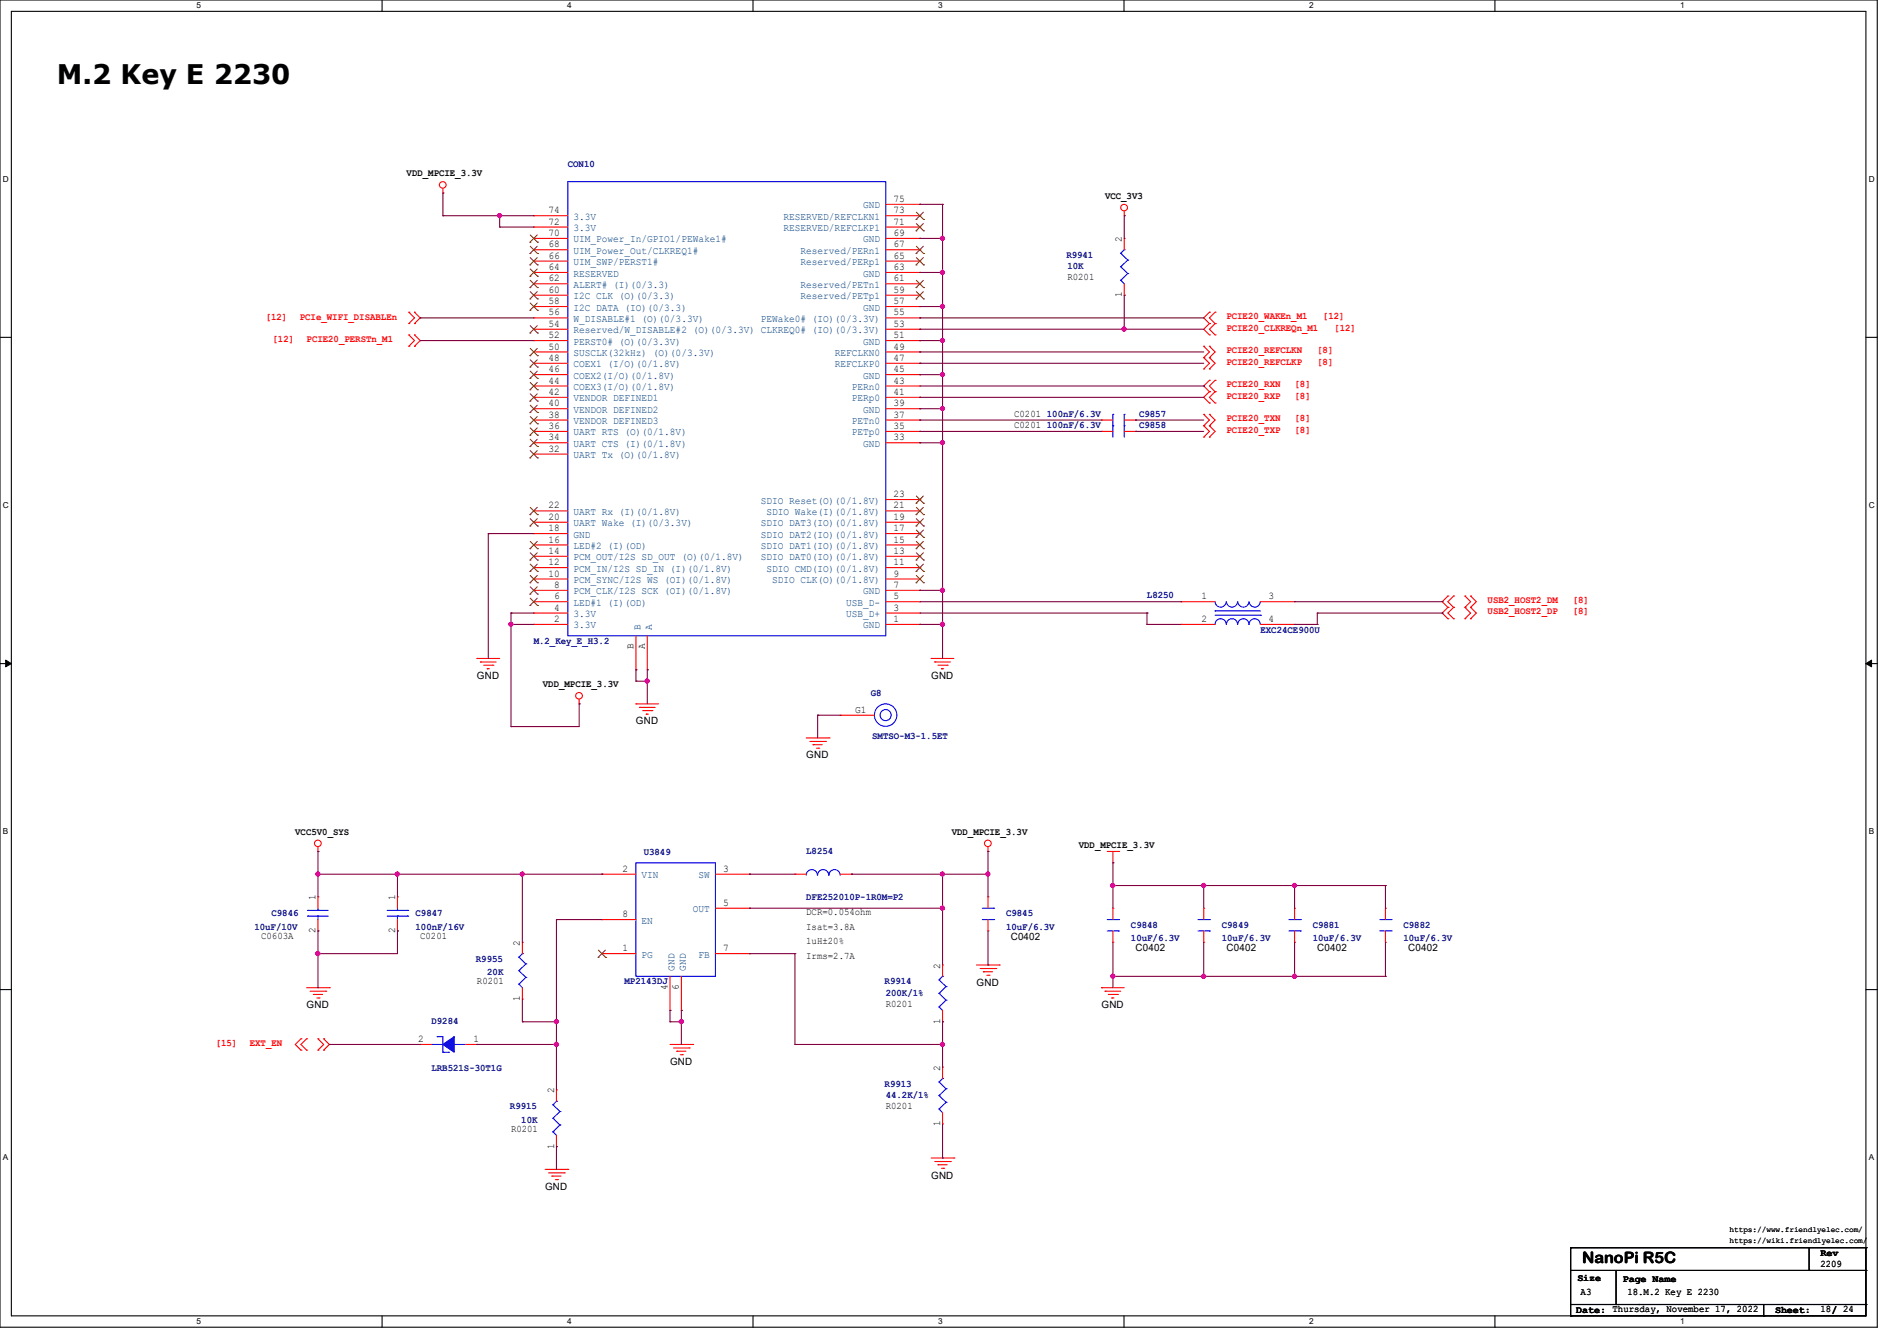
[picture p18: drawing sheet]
<svg xmlns="http://www.w3.org/2000/svg" width="297mm" height="210mm" viewBox="0 0 297 210" stroke-linecap="round" stroke-linejoin="round" font-family="sans-serif">
<defs><g id="words">
<text font-size="4.2" x="8.9" y="13.1">M.2 Key E 2230</text>
<text font-size="2.5" x="247.7" y="197.7">NanoPi R5C</text>
<g font-size="1.6">
<text x="63.7" y="27.6">VDD_MPCIE_3.3V</text>
<text x="85.9" y="35.2">72</text>
<text x="85.9" y="33.4">74</text>
<text x="139.9" y="35.2">71</text>
<text x="139.9" y="33.4">73</text>
<text x="139.9" y="31.6">75</text>
<text x="173" y="31.2">VCC_3V3</text>
<text x="85.9" y="37">70</text>
<text x="85.9" y="38.7">68</text>
<text x="85.9" y="40.5">66</text>
<text x="139.9" y="38.7">67</text>
<text x="139.9" y="37">69</text>
<text x="139.9" y="40.5">65</text>
<text x="175.6" y="37.9" transform="rotate(-90 175.6 37.9)">2</text>
<text x="85.9" y="47.6">58</text>
<text x="85.9" y="42.3">64</text>
<text x="85.9" y="44.1">62</text>
<text x="85.9" y="45.8">60</text>
<text x="139.9" y="47.6">57</text>
<text x="139.9" y="45.8">59</text>
<text x="139.9" y="44.1">61</text>
<text x="139.9" y="42.3">63</text>
<text x="167.1" y="43.9">R0201</text>
<text x="175.6" y="46.6" transform="rotate(-90 175.6 46.6)">1</text>
<text x="85.9" y="53">52</text>
<text x="85.9" y="51.2">54</text>
<text x="85.9" y="49.4">56</text>
<text x="139.9" y="53">51</text>
<text x="139.9" y="51.2">53</text>
<text x="139.9" y="49.4">55</text>
<text x="85.9" y="58.3">46</text>
<text x="85.9" y="56.5">48</text>
<text x="85.9" y="54.7">50</text>
<text x="139.9" y="58.3">45</text>
<text x="139.9" y="56.5">47</text>
<text x="139.9" y="54.7">49</text>
<text x="85.9" y="65.4">38</text>
<text x="85.9" y="63.6">40</text>
<text x="85.9" y="61.8">42</text>
<text x="85.9" y="60.1">44</text>
<text x="139.9" y="65.4">37</text>
<text x="139.9" y="63.6">39</text>
<text x="139.9" y="61.8">41</text>
<text x="139.9" y="60.1">43</text>
<text x="158.8" y="65.2">C0201</text>
<text x="85.9" y="70.7">32</text>
<text x="85.9" y="69">34</text>
<text x="85.9" y="67.2">36</text>
<text x="139.9" y="69">33</text>
<text x="139.9" y="67.2">35</text>
<text x="158.8" y="67">C0201</text>
<text x="139.9" y="77.9">23</text>
<text x="85.9" y="83.2">18</text>
<text x="85.9" y="81.4">20</text>
<text x="85.9" y="79.6">22</text>
<text x="139.9" y="83.2">17</text>
<text x="139.9" y="81.4">19</text>
<text x="139.9" y="79.6">21</text>
<text x="85.9" y="88.5">12</text>
<text x="85.9" y="86.7">14</text>
<text x="85.9" y="85">16</text>
<text x="139.9" y="88.5">11</text>
<text x="139.9" y="86.7">13</text>
<text x="139.9" y="85">15</text>
<text x="85.9" y="90.3">10</text>
<text x="86.8" y="95.6">4</text>
<text x="86.8" y="93.9">6</text>
<text x="86.8" y="92.1">8</text>
<text x="139.9" y="95.6">3</text>
<text x="139.9" y="93.9">5</text>
<text x="139.9" y="92.1">7</text>
<text x="139.9" y="90.3">9</text>
<text x="188.1" y="93.9">1</text>
<text x="198.6" y="93.9">3</text>
<text x="86.8" y="97.4">2</text>
<text x="99.2" y="101.7" transform="rotate(-90 99.2 101.7)">B</text>
<text x="101" y="101.7" transform="rotate(-90 101 101.7)">A</text>
<text x="139.9" y="97.4">1</text>
<text x="188.1" y="97.4">2</text>
<text x="198.6" y="97.4">4</text>
<text x="74.7" y="106.3">GND</text>
<text x="85" y="107.6">VDD_MPCIE_3.3V</text>
<text x="145.8" y="106.3">GND</text>
<text x="99.6" y="113.5">GND</text>
<text x="133.9" y="111.6">G1</text>
<text x="126.2" y="118.8">GND</text>
<text x="46.2" y="130.7">VCC5V0_SYS</text>
<text x="149" y="130.7">VDD_MPCIE_3.3V</text>
<text x="97.5" y="136.5">2</text>
<text x="113.2" y="136.5">3</text>
<text x="168.9" y="132.8">VDD_MPCIE_3.3V</text>
<text x="49.4" y="141" transform="rotate(-90 49.4 141)">1</text>
<text x="61.9" y="141" transform="rotate(-90 61.9 141)">1</text>
<text x="97.5" y="143.6">8</text>
<text x="113.2" y="141.9">5</text>
<text x="126.2" y="143.3">DCR=0.054ohm</text>
<text x="40.9" y="147">C0603A</text>
<text x="49.4" y="146.1" transform="rotate(-90 49.4 146.1)">2</text>
<text x="61.9" y="146.1" transform="rotate(-90 61.9 146.1)">2</text>
<text x="65.8" y="147">C0201</text>
<text x="81.4" y="148.1" transform="rotate(-90 81.4 148.1)">2</text>
<text x="97.5" y="149">1</text>
<text x="113.2" y="149">7</text>
<text x="126.2" y="145.6">Isat=3.8A</text>
<text x="126.2" y="147.9">1uH±20%</text>
<text x="158.2" y="147.2">C0402</text>
<text x="177.8" y="149">C0402</text>
<text x="192" y="149">C0402</text>
<text x="206.2" y="149">C0402</text>
<text x="220.5" y="149">C0402</text>
<text x="74.7" y="154.1">R0201</text>
<text x="104.5" y="155" transform="rotate(-90 104.5 155)">4</text>
<text x="106.3" y="155" transform="rotate(-90 106.3 155)">6</text>
<text x="126.2" y="150.2">Irms=2.7A</text>
<text x="147.2" y="151.7" transform="rotate(-90 147.2 151.7)">2</text>
<text x="152.9" y="154.3">GND</text>
<text x="48" y="157.9">GND</text>
<text x="81.4" y="156.8" transform="rotate(-90 81.4 156.8)">1</text>
<text x="138.7" y="157.7">R0201</text>
<text x="147.2" y="160.4" transform="rotate(-90 147.2 160.4)">1</text>
<text x="172.5" y="157.9">GND</text>
<text x="65.4" y="163.2">2</text>
<text x="74.1" y="163.2">1</text>
<text x="104.9" y="166.8">GND</text>
<text x="147.2" y="167.7" transform="rotate(-90 147.2 167.7)">2</text>
<text x="86.7" y="171.2" transform="rotate(-90 86.7 171.2)">2</text>
<text x="138.7" y="173.7">R0201</text>
<text x="80" y="177.2">R0201</text>
<text x="86.7" y="179.9" transform="rotate(-90 86.7 179.9)">1</text>
<text x="147.2" y="176.4" transform="rotate(-90 147.2 176.4)">1</text>
<text x="145.8" y="184.6">GND</text>
<text x="85.3" y="186.3">GND</text>
<text x="285" y="196.7">Rev</text>
<text x="247" y="200.6">Size</text>
<text x="247.5" y="202.9">A3</text>
<text x="254.1" y="200.7">Page Name</text>
<text x="254.8" y="202.9">18.M.2 Key E 2230</text>
<text x="285" y="198.4">2209</text>
<text x="246.8" y="205.6">Date: Thursday, November 17, 2022</text>
<text x="277.9" y="205.6">Sheet:</text>
<text x="285" y="205.5">18/ 24</text>
</g>
<g font-size="1.6" fill="#00007f">
<text x="88.9" y="26.2">CON10</text>
<text x="167" y="40.4">R9941</text>
<text x="167.1" y="42.2">10K</text>
<text x="163.9" y="65.3">100nF/6.3V</text>
<text x="178.3" y="65.3">C9857</text>
<text x="163.9" y="67.1">100nF/6.3V</text>
<text x="178.3" y="67.1">C9858</text>
<text x="179.6" y="93.7">L8250</text>
<text x="83.6" y="100.8">M.2_Key_E_H3.2</text>
<text x="197.4" y="99.1">EXC24CE900U</text>
<text x="136.4" y="109">G8</text>
<text x="136.6" y="115.8">SMTSO-M3-1.5ET</text>
<text x="100.8" y="133.9">U3849</text>
<text x="126.2" y="133.7">L8254</text>
<text x="42.5" y="143.5">C9846</text>
<text x="65.1" y="143.5">C9847</text>
<text x="126.2" y="141">DFE252010P-1R0M=P2</text>
<text x="157.5" y="143.5">C9845</text>
<text x="39.8" y="145.6">10uF/10V</text>
<text x="65.1" y="145.6">100nF/16V</text>
<text x="157.5" y="145.6">10uF/6.3V</text>
<text x="177.1" y="145.3">C9848</text>
<text x="177.1" y="147.4">10uF/6.3V</text>
<text x="191.3" y="145.3">C9849</text>
<text x="191.3" y="147.4">10uF/6.3V</text>
<text x="205.5" y="145.3">C9881</text>
<text x="205.5" y="147.4">10uF/6.3V</text>
<text x="219.7" y="145.3">C9882</text>
<text x="219.7" y="147.4">10uF/6.3V</text>
<text x="74.5" y="150.6">R9955</text>
<text x="76.3" y="152.7">20K</text>
<text x="97.8" y="154.2">MP2143DJ</text>
<text x="138.5" y="154.2">R9914</text>
<text x="138.7" y="156">200K/1%</text>
<text x="67.6" y="160.4">D9284</text>
<text x="67.6" y="167.7">LRB521S-30T1G</text>
<text x="79.8" y="173.7">R9915</text>
<text x="138.5" y="170.2">R9913</text>
<text x="138.7" y="172">44.2K/1%</text>
<text x="81.6" y="175.8">10K</text>
</g>
<g font-size="1.6" fill="#003f7f">
<text x="89.8" y="34.4">3.3V</text>
<text x="122.7" y="34.4">RESERVED/REFCLKN1</text>
<text x="135.1" y="32.6">GND</text>
<text x="89.8" y="38">UIM_Power_In/GPIO1/PEWake1#</text>
<text x="89.8" y="36.2">3.3V</text>
<text x="89.8" y="39.8">UIM_Power_Out/CLKREQ1#</text>
<text x="89.8" y="41.5">UIM_SWP/PERST1#</text>
<text x="122.7" y="36.2">RESERVED/REFCLKP1</text>
<text x="125.3" y="39.8">Reserved/PERn1</text>
<text x="125.3" y="41.5">Reserved/PERp1</text>
<text x="135.1" y="38">GND</text>
<text x="89.8" y="43.3">RESERVED</text>
<text x="89.8" y="45.1">ALERT# (I)(0/3.3)</text>
<text x="89.8" y="46.9">I2C CLK (O)(0/3.3)</text>
<text x="125.3" y="46.9">Reserved/PETp1</text>
<text x="125.3" y="45.1">Reserved/PETn1</text>
<text x="135.1" y="43.3">GND</text>
<text x="89.8" y="54">PERST0# (O)(0/3.3V)</text>
<text x="89.8" y="52.2">Reserved/W_DISABLE#2 (O)(0/3.3V) CLKREQ0# (IO)(0/3.3V)</text>
<text x="89.8" y="50.4">W_DISABLE#1 (O)(0/3.3V)</text>
<text x="89.8" y="48.6">I2C DATA (IO)(0/3.3)</text>
<text x="119.1" y="50.4">PEWake0# (IO)(0/3.3V)</text>
<text x="135.1" y="54">GND</text>
<text x="135.1" y="48.6">GND</text>
<text x="89.8" y="59.3">COEX2(I/O)(0/1.8V)</text>
<text x="89.8" y="57.5">COEX1 (I/O)(0/1.8V)</text>
<text x="89.8" y="55.8">SUSCLK(32kHz) (O)(0/3.3V)</text>
<text x="130.7" y="57.5">REFCLKP0</text>
<text x="130.7" y="55.8">REFCLKN0</text>
<text x="135.1" y="59.3">GND</text>
<text x="89.8" y="64.6">VENDOR DEFINED2</text>
<text x="89.8" y="62.9">VENDOR DEFINED1</text>
<text x="89.8" y="61.1">COEX3(I/O)(0/1.8V)</text>
<text x="133.3" y="62.9">PERp0</text>
<text x="133.3" y="61.1">PERn0</text>
<text x="135.1" y="64.6">GND</text>
<text x="89.8" y="71.8">UART Tx (O)(0/1.8V)</text>
<text x="89.8" y="70">UART CTS (I)(0/1.8V)</text>
<text x="89.8" y="68.2">UART RTS (O)(0/1.8V)</text>
<text x="89.8" y="66.4">VENDOR DEFINED3</text>
<text x="133.3" y="68.2">PETp0</text>
<text x="133.3" y="66.4">PETn0</text>
<text x="135.1" y="70">GND</text>
<text x="89.8" y="82.4">UART Wake (I)(0/3.3V)</text>
<text x="89.8" y="80.6">UART Rx (I)(0/1.8V)</text>
<text x="119.1" y="82.4">SDIO DAT3(IO)(0/1.8V)</text>
<text x="119.1" y="78.9">SDIO Reset(O)(0/1.8V)</text>
<text x="120" y="80.6">SDIO Wake(I)(0/1.8V)</text>
<text x="89.8" y="89.5">PCM_IN/I2S SD_IN (I)(0/1.8V)</text>
<text x="89.8" y="87.8">PCM_OUT/I2S SD_OUT (O)(0/1.8V)</text>
<text x="89.8" y="86">LED#2 (I)(OD)</text>
<text x="89.8" y="84.2">GND</text>
<text x="119.1" y="87.8">SDIO DAT0(IO)(0/1.8V)</text>
<text x="119.1" y="86">SDIO DAT1(IO)(0/1.8V)</text>
<text x="119.1" y="84.2">SDIO DAT2(IO)(0/1.8V)</text>
<text x="120" y="89.5">SDIO CMD(IO)(0/1.8V)</text>
<text x="89.8" y="94.9">LED#1 (I)(OD)</text>
<text x="89.8" y="93.1">PCM_CLK/I2S SCK (OI)(0/1.8V)</text>
<text x="89.8" y="91.3">PCM_SYNC/I2S WS (OI)(0/1.8V)</text>
<text x="120.9" y="91.3">SDIO CLK(O)(0/1.8V)</text>
<text x="132.5" y="94.9">USB_D-</text>
<text x="135.1" y="93.1">GND</text>
<text x="89.8" y="98.4">3.3V</text>
<text x="89.8" y="96.6">3.3V</text>
<text x="100.3" y="98.7" transform="rotate(-90 100.3 98.7)">B</text>
<text x="102.1" y="98.7" transform="rotate(-90 102.1 98.7)">A</text>
<text x="132.5" y="96.6">USB_D+</text>
<text x="135.1" y="98.4">GND</text>
<text x="100.5" y="137.5">VIN</text>
<text x="109.3" y="137.5">SW</text>
<text x="108.5" y="142.9">OUT</text>
<text x="100.5" y="144.7">EN</text>
<text x="100.5" y="150">PG</text>
<text x="109.3" y="150">FB</text>
<text x="105.6" y="152" transform="rotate(-90 105.6 152)">GND</text>
<text x="107.4" y="152" transform="rotate(-90 107.4 152)">GND</text>
</g>
<g font-size="1.6" fill="#f00">
<text x="41.6" y="50.2">[12]</text>
<text x="42.7" y="53.5">[12]</text>
<text x="46.9" y="50.2">PCIe_WIFI_DISABLEn</text>
<text x="48" y="53.5">PCIE20_PERSTn_M1</text>
<text x="192" y="50">PCIE20_WAKEn_M1</text>
<text x="192" y="51.8">PCIE20_CLKREQn_M1</text>
<text x="207.1" y="50">[12]</text>
<text x="208.9" y="51.8">[12]</text>
<text x="192" y="55.3">PCIE20_REFCLKN</text>
<text x="192" y="57.1">PCIE20_REFCLKP</text>
<text x="206.2" y="55.3">[8]</text>
<text x="206.2" y="57.1">[8]</text>
<text x="192" y="62.4">PCIE20_RXP</text>
<text x="192" y="66">PCIE20_TXN</text>
<text x="192" y="60.7">PCIE20_RXN</text>
<text x="202.7" y="62.4">[8]</text>
<text x="202.7" y="66">[8]</text>
<text x="202.7" y="60.7">[8]</text>
<text x="192" y="67.8">PCIE20_TXP</text>
<text x="202.7" y="67.8">[8]</text>
<text x="232.9" y="94.4">USB2_HOST2_DM</text>
<text x="246.2" y="94.4">[8]</text>
<text x="232.9" y="96.2">USB2_HOST2_DP</text>
<text x="246.2" y="96.2">[8]</text>
<text x="33.8" y="163.8">[15]</text>
<text x="39.1" y="163.8">EXT_EN</text>
</g>
<g font-size="1.3">
<text x="30.8" y="1.3">5</text>
<text x="88.8" y="1.3">4</text>
<text x="146.9" y="1.3">3</text>
<text x="205" y="1.3">2</text>
<text x="263.1" y="1.3">1</text>
<text x=".5" y="28.4">D</text>
<text x="292.6" y="28.4">D</text>
<text x=".5" y="79.5">C</text>
<text x="292.6" y="79.5">C</text>
<text x=".5" y="130.6">B</text>
<text x="292.6" y="130.6">B</text>
<text x=".5" y="181.7">A</text>
<text x="292.6" y="181.7">A</text>
<text x="30.8" y="207.4">5</text>
<text x="88.8" y="207.4">4</text>
<text x="146.9" y="207.4">3</text>
<text x="205" y="207.4">2</text>
<text x="263.1" y="207.4">1</text>
</g>
<g font-size="1.2">
<text x="270.8" y="194.6">https://wiki.friendlyelec.com/</text>
<text x="270.8" y="192.9">https://www.friendlyelec.com/</text>
</g>
</g></defs>
<path d="M0 0h293.9v207.9h-293.9zM1.8 1.8h290.3v204.3h-290.3z" fill="none" stroke="#000" stroke-width=".17"/>
<g fill="#fff">
<path d="M30.8 .2h.7v1.4h-.7z"/>
<path d="M30.8 206.2h.7v1.4h-.7z"/>
</g>
<path d="M59.8 0v1.8M59.8 206.1v1.8" fill="none" stroke="#000" stroke-width=".17"/>
<g fill="#fff">
<path d="M88.8 .2h.7v1.4h-.7z"/>
<path d="M88.8 206.2h.7v1.4h-.7z"/>
</g>
<path d="M117.9 0v1.8M117.9 206.1v1.8" fill="none" stroke="#000" stroke-width=".17"/>
<g fill="#fff">
<path d="M146.9 .2h.7v1.4h-.7z"/>
<path d="M146.9 206.2h.7v1.4h-.7z"/>
</g>
<path d="M176 0v1.8M176 206.1v1.8" fill="none" stroke="#000" stroke-width=".17"/>
<g fill="#fff">
<path d="M205 .2h.7v1.4h-.7z"/>
<path d="M205 206.2h.7v1.4h-.7z"/>
</g>
<path d="M234.1 0v1.8M234.1 206.1v1.8" fill="none" stroke="#000" stroke-width=".17"/>
<g fill="#fff">
<path d="M263.1 .2h.6v1.4h-.6z"/>
<path d="M263.1 206.2h.6v1.4h-.6z"/>
<path d="M.5 27.3h.9v1.4h-.9z"/>
<path d="M292.6 27.3h.9v1.4h-.9z"/>
<path d="M.5 78.4h.9v1.4h-.9z"/>
<path d="M292.6 78.4h.9v1.4h-.9z"/>
</g>
<path d="M0 52.8h1.8M292.1 52.8h1.8" fill="none" stroke="#000" stroke-width=".17"/>
<g fill="#fff">
<path d="M.5 129.5h.8v1.4h-.8z"/>
<path d="M292.6 129.5h.8v1.4h-.8z"/>
</g>
<path d="M0 103.9h1.8M292.1 103.9h1.8" fill="none" stroke="#000" stroke-width=".17"/>
<path d="M.9 103.4l.9 .5-.9 .5zM292.1 103.9l.9-.5v1z" fill="#000" stroke="#000" stroke-width=".16"/>
<g fill="#fff">
<path d="M.5 180.5h.8v1.4h-.8z"/>
<path d="M292.6 180.5h.8v1.4h-.8z"/>
</g>
<g fill="none" stroke="#000" stroke-width=".17">
<path d="M0 155h1.8M292.1 155h1.8M245.9 195.4h.1M245.9 199h46.2M245.9 195.4v10.7M245.9 195.4h46.2M253 199v5.3M283.3 199h.1M283.3 195.4v3.6M292.1 199h.1M292.1 195.4h.1M292.1 195.4v10.7h-46.2"/>
<path d="M245.9 206.1h.1M245.9 204.3h46.2M253 204.3h.1M256.6 204.3h.1M276.1 206.1h.1M276.1 204.3v1.8M292.1 204.3h.1"/>
</g>
<g fill="none" stroke="#f00" stroke-width=".17">
<path d="M69.3 30.2h.1M69.3 29.5v.7M83.6 37.3h.1M83.6 35.6h.1M83.6 33.8h.1M83.6 39.1h.1M83.6 39.1h5.3M83.6 37.3h5.3M83.6 35.6h5.3M83.6 33.8h5.3M138.7 39.1h5.3M138.7 37.3h5.3"/>
<path d="M138.7 35.6h5.3M138.7 33.8h5.3M138.7 32h5.3M144 39.1h.1M144 37.3h.1M144 35.6h.1M144 33.8h.1M144 32h.1M176 33.8h.1M176 37.3h.1M176 33.1v.7M176 37.3v1.8"/>
<path d="M64 50.7h.1M64 48.9h.1M64 54.2h.1M64 52.5h.1M64 48.9l.9 .9-.9 .9M64 52.5l.9 .8-.9 .9M64.9 48.9h.1M64.9 50.7h.1M64.9 52.5h.1M64.9 54.2h.1M64.9 48.9l.9 .9-.9 .9M64.9 52.5l.9 .8-.9 .9"/>
<path d="M83.6 58.7h.1M83.6 56.9h.1M83.6 55.1h.1M83.6 53.3h.1M83.6 51.6h.1M83.6 49.8h.1M83.6 48h.1M83.6 40.9h.1M83.6 42.7h.1M83.6 44.4h.1M83.6 46.2h.1M83.6 58.7h5.3"/>
<path d="M83.6 56.9h5.3M83.6 55.1h5.3M83.6 53.3h5.3M83.6 51.6h5.3M83.6 49.8h5.3M83.6 48h5.3M83.6 40.9h5.3M83.6 42.7h5.3M83.6 44.4h5.3M83.6 46.2h5.3M138.7 58.7h5.3M138.7 56.9h5.3"/>
<path d="M138.7 55.1h5.3M138.7 53.3h5.3M138.7 51.6h5.3M138.7 49.8h5.3M138.7 48h5.3M138.7 40.9h5.3M138.7 42.7h5.3M138.7 44.4h5.3M138.7 46.2h5.3M144 58.7h.1M144 56.9h.1M144 55.1h.1"/>
<path d="M144 53.3h.1M144 51.6h.1M144 49.8h.1M144 48h.1M144 46.2h.1M144 44.4h.1M144 42.7h.1M144 40.9h.1M176 46.2h.1M176 44.4v1.8M188.5 56h.1M188.5 54.2h.1"/>
<path d="M188.5 57.8h.1M188.5 54.2l.9 .9-.9 .9M188.5 56l.9 .9-.9 .9M189.4 56h.1M189.4 54.2h.1M189.4 57.8h.1M189.4 59.6h.1M189.4 48.9h.1M189.4 50.7h.1M189.4 52.5h.1M189.4 54.2l.8 .9-.8 .9M189.4 56l.8 .9-.8 .9"/>
<path d="M189.4 59.6l-.9 .9 .9 .8M189.4 48.9l-.9 .9 .9 .9M189.4 50.7l-.9 .9 .9 .9M190.2 59.6h.1M190.2 50.7h.1M190.2 48.9h.1M190.2 52.5h.1M190.2 59.6l-.8 .9 .8 .8M190.2 48.9l-.8 .9 .8 .9M190.2 50.7l-.8 .9 .8 .9M83.6 71.1h.1M83.6 69.3h.1"/>
<path d="M83.6 67.6h.1M83.6 65.8h.1M83.6 64h.1M83.6 62.2h.1M83.6 60.5h.1M83.6 65.8h5.3M83.6 67.6h5.3M83.6 71.1h5.3M83.6 69.3h5.3M83.6 64h5.3M83.6 62.2h5.3M83.6 60.5h5.3"/>
<path d="M138.7 65.8h5.3M138.7 67.6h5.3M138.7 78.2h5.3M138.7 69.3h5.3M138.7 64h5.3M138.7 62.2h5.3M138.7 60.5h5.3M144 78.2h.1M144 69.3h.1M144 67.6h.1M144 65.8h.1M144 64h.1"/>
<path d="M144 62.2h.1M144 60.5h.1M172.5 65.8h.1M172.5 67.6h.1M172.5 65.8h1.7M172.5 67.6h1.7M176 65.8h1.8M176 67.6h1.8M177.8 65.8h.1M177.8 67.6h.1M188.5 66.7h.1M188.5 64.9h.1"/>
<path d="M188.5 68.5h.1M188.5 64.9l.9 .9-.9 .9M188.5 66.7l.9 .9-.9 .9M189.4 61.3h.1M189.4 63.1h.1M189.4 66.7h.1M189.4 64.9h.1M189.4 68.5h.1M189.4 61.3l-.9 .9 .9 .9M189.4 64.9l.8 .9-.8 .9M189.4 66.7l.8 .9-.8 .9M190.2 63.1h.1"/>
<path d="M190.2 61.3h.1M190.2 61.3l-.8 .9 .8 .9M83.6 97.8h.1M83.6 96h.1M83.6 94.2h.1M83.6 92.5h.1M83.6 90.7h.1M83.6 88.9h.1M83.6 87.1h.1M83.6 85.3h.1M83.6 83.6h.1M83.6 81.8h.1"/>
<path d="M83.6 80h.1M83.6 94.2h5.3M83.6 97.8h5.3M83.6 96h5.3M83.6 92.5h5.3M83.6 90.7h5.3M83.6 88.9h5.3M83.6 87.1h5.3M83.6 85.3h5.3M83.6 83.6h5.3M83.6 81.8h5.3M83.6 80h5.3"/>
<path d="M99.6 99.6v5.3M101.3 99.6v5.3M138.7 94.2h5.3M138.7 97.8h5.3M138.7 96h5.3M138.7 92.5h5.3M138.7 90.7h5.3M138.7 88.9h5.3M138.7 87.1h5.3M138.7 85.3h5.3M138.7 83.6h5.3M138.7 81.8h5.3"/>
<path d="M138.7 80h5.3M144 97.8h.1M144 96h.1M144 94.2h.1M144 92.5h.1M144 90.7h.1M144 88.9h.1M144 87.1h.1M144 85.3h.1M144 83.6h.1M144 81.8h.1M144 80h.1"/>
<path d="M184.9 94.2h.1M184.9 97.8h.1M184.9 94.2h5.3M184.9 97.8h5.3M197.4 94.2h5.3M197.4 97.8h5.3M202.7 94.2h.1M202.7 97.8h.1M226.7 93.3h.1M226.7 95.1h.1M226.7 96.9h.1M226.7 93.3l-.9 .9 .9 .9"/>
<path d="M226.7 95.1l-.9 .9 .9 .9M227.6 95.1h.1M227.6 93.3h.1M227.6 96.9h.1M227.6 93.3l-.9 .9 .9 .9M227.6 95.1l-.9 .9 .9 .9M229.4 95.1h.1M229.4 93.3h.1M229.4 96.9h.1M229.4 93.3l.9 .9-.9 .9M229.4 95.1l.9 .9-.9 .9M230.3 95.1h.1"/>
<path d="M230.3 93.3h.1M230.3 96.9h.1M230.3 93.3l.8 .9-.8 .9M230.3 95.1l.8 .9-.8 .9M74.7 103.1h.1M74.7 103.1h3.5M75.2 103.7h.1M75.2 103.7h2.5M75.7 104.2h1.5M76.3 104.7h.1M76.3 104.7h.3M77.2 104.2h.1"/>
<path d="M90.7 110.2h.1M90.7 109.5v.7M99.6 110.2h.1M99.6 104.9h.1M99.6 110.2h3.5M100.1 110.8h.1M100.1 110.8h2.5M100.6 111.3h1.5M101.2 111.8h.1M101.2 111.8h.3M101.3 104.9h.1M102.1 111.3h.1"/>
<path d="M126.2 115.6h3.6M126.8 116.1h2.4M127.3 116.6h.1M127.3 116.6h1.4M127.8 117.2h.4M128.2 117.2h.1M129.2 116.1h.1M129.8 115.6h.1M131.6 112h.1M131.6 112h5.3M145.8 103.1h.1M145.8 103.1h3.6"/>
<path d="M146.3 103.7h.1M146.3 103.7h2.5M146.9 104.2h1.4M147.4 104.7h.1M147.4 104.7h.3M148.3 104.2h.1M49.8 133.4h.1M49.8 132.6v.8M94.2 136.9h.1M94.2 136.9h5.4M112 136.9h5.3M117.3 136.9h.1"/>
<path d="M124.5 136.9h.1M124.5 136.9h1.7M131.6 136.9h1.8M133.4 136.9h.1M154.7 133.4h.1M154.7 132.6v.8M173.4 133.4h1.7M174.2 135.1h.1M174.2 133.4v1.7M175.1 133.4h.1M48 154.7h3.6M48.6 155.2h2.4"/>
<path d="M49.1 155.7h.1M49.1 155.7h1.4M49.6 156.3h.4M49.8 140.5h.1M49.8 145.8h.1M49.8 140.5v1.7M49.8 144v1.8M50 156.3h.1M51 155.2h.1M51.6 154.7h.1M62.2 140.5h.1M62.2 145.8h.1"/>
<path d="M62.2 140.5v1.7M62.2 144v1.8M81.8 156.5h.1M81.8 147.6h.1M81.8 147.6v1.8M81.8 154.7v1.8M94.2 144h.1M94.2 149.4h.1M94.2 144h5.4M94.2 149.4h5.4M104.9 158.2h.1M104.9 152.9v5.3"/>
<path d="M106.7 158.2h.1M106.7 152.9v5.3M112 149.4h5.3M112 142.2h5.3M117.3 149.4h.1M117.3 142.2h.1M147.6 151.1h.1M147.6 151.1v1.8M147.6 158.2v1.8M152.9 151.1h3.6M153.5 151.7h2.4M154 152.2h.1"/>
<path d="M154 152.2h1.4M154.5 152.7h.4M154.7 145.8h.1M154.7 140.5h.1M154.7 140.5v1.7M154.7 144v1.8M154.9 152.7h.1M155.9 151.7h.1M156.5 151.1h.1M172.5 154.7h.1M172.5 154.7h3.5M173 155.2h.1"/>
<path d="M173 155.2h2.5M173.5 155.7h1.5M174.1 156.3h.1M174.1 156.3h.3M174.2 147.6h.1M174.2 142.2h.1M174.2 142.2v1.8M174.2 145.8v1.8M175 155.7h.1M188.5 147.6h.1M188.5 142.2h.1M188.5 142.2v1.8"/>
<path d="M188.5 145.8v1.8M202.7 147.6h.1M202.7 142.2h.1M202.7 142.2v1.8M202.7 145.8v1.8M216.9 147.6h.1M216.9 142.2h.1M216.9 142.2v1.8M216.9 145.8v1.8M47.1 162.7h.1M47.1 164.5h.1M47.1 162.7l-.9 .9 .9 .9"/>
<path d="M48 162.7h.1M48 164.5h.1M48 162.7l-.9 .9 .9 .9M49.8 162.7h.1M49.8 164.5h.1M49.8 162.7l.9 .9-.9 .9M50.7 164.5h.1M50.7 162.7h.1M50.7 162.7l.9 .9-.9 .9M65.8 163.6h.1M65.8 163.6h1.8M72.9 163.6h1.8"/>
<path d="M74.7 163.6h.1M87.1 179.6h.1M87.1 170.7h.1M87.1 170.7v1.8M87.1 177.8v1.8M104.9 163.6h3.6M105.5 164.1h2.4M106 164.6h.1M106 164.6h1.4M106.5 165.2h.3M106.8 165.2h.1M107.9 164.1h.1"/>
<path d="M108.5 163.6h.1M147.6 160h.1M147.6 176h.1M147.6 167.1h.1M147.6 167.1v1.8M147.6 174.2v1.8M85.3 183.1h3.6M85.9 183.7h2.4M86.4 184.2h.1M86.4 184.2h1.4M87 184.7h.3M87.3 184.7h.1"/>
<path d="M88.3 183.7h.1M88.9 183.1h.1M145.8 181.4h3.6M146.3 181.9h2.5M146.9 182.4h.1M146.9 182.4h1.4M147.4 183h.3M147.7 183h.1M148.8 181.9h.1M149.4 181.4h.1"/>
<circle cx="69.3" cy="29" r=".52"/>
<circle cx="176" cy="32.5" r=".52"/>
<circle cx="90.7" cy="109" r=".52"/>
<circle cx="49.8" cy="132.1" r=".52"/>
<circle cx="154.7" cy="132.1" r=".52"/>
</g>
<g fill="none" stroke="#00f" stroke-width=".17">
<path d="M88.9 28.4h49.8v71.2h-49.8zM175.5 39.7h.1M175.5 39.7l1.1 1M176 39.1h.1M176 39.1l-.5 .6M175.5 43.9h.1M175.5 41.8h.1M175.5 43.9l.5 .5M175.5 41.8l1.1 1M176.6 42.8h.1M176.6 40.7h.1M176.6 42.8l-1.1 1.1"/>
<path d="M176.6 40.7l-1.1 1.1M174.2 64.9h.1M174.2 66.7h.1M174.2 64.9v3.6M176 64.9h.1M176 66.7h.1M176 64.9v3.6M190.2 97.8a.87 .87 0 0 1 .9-.9 .87 .87 0 0 1 .9 .9M190.2 94.2a.87 .87 0 0 0 .9 .9 .87 .87 0 0 0 .9-.9M190.2 95.7h.1M190.2 96.4h7.2M190.2 95.7h7.2"/>
<path d="M192 97.8a.87 .87 0 0 1 .9-.9 .87 .87 0 0 1 .9 .9M192 94.2a.87 .87 0 0 0 .9 .9 .87 .87 0 0 0 .9-.9M193.8 97.8a.87 .87 0 0 1 .9-.9 .87 .87 0 0 1 .8 .9M193.8 94.2a.87 .87 0 0 0 .9 .9 .87 .87 0 0 0 .8-.9M195.6 97.8a.87 .87 0 0 1 .8-.9 .87 .87 0 0 1 .9 .9M195.6 94.2a.87 .87 0 0 0 .8 .9 .87 .87 0 0 0 .9-.9M197.4 96.4h.1M99.6 135.1h12.4v17.8h-12.4zM126.2 137.1a.87 .87 0 0 1 .9-.9 .87 .87 0 0 1 .9 .9M128 137.1a.87 .87 0 0 1 .9-.9 .87 .87 0 0 1 .9 .9M129.8 137.1a.87 .87 0 0 1 .9-.9 .87 .87 0 0 1 .8 .9M48.2 143.5h.1"/>
<path d="M48.2 142.6h.1M48.2 143.5h3.2M48.2 142.6h3.2M49.8 142.6h.1M49.8 143.5h.1M49.8 142.2v.4M49.8 143.5v.5M60.6 143.5h3.2M60.6 142.6h3.2M62.2 142.6h.1M62.2 143.5h.1M62.2 142.2v.4"/>
<path d="M62.2 143.5v.5M63.8 143.5h.1M63.8 142.6h.1M81.2 154.1h.1M81.2 152h.1M81.2 149.9h.1M81.2 154.1l.6 .6M81.2 152l1.1 1.1M81.2 149.9l1.1 1.1M81.8 149.4h.1M81.8 149.4l-.6 .5M82.3 153.1h.1"/>
<path d="M82.3 151h.1M82.3 153.1l-1.1 1M82.3 151l-1.1 1M147 157.7h.1M147 155.6h.1M147 153.5h.1M147 157.7l.6 .5M147 155.6l1.1 1M147 153.5l1.1 1M147.6 152.9h.1M147.6 152.9l-.6 .6M148.1 156.6h.1"/>
<path d="M148.1 154.5h.1M148.1 156.6l-1.1 1.1M148.1 154.5l-1.1 1.1M153.8 144h1.8M153.8 142.2h1.8M155.6 144h.1M155.6 142.2h.1M173.4 145.8h1.7M173.4 144h1.7M175.1 145.8h.1M175.1 144h.1M187.6 145.8h1.8"/>
<path d="M187.6 144h1.8M189.4 145.8h.1M189.4 144h.1M201.8 145.8h1.8M201.8 144h1.8M203.6 145.8h.1M203.6 144h.1M216 145.8h1.8M216 144h1.8M217.8 145.8h.1M217.8 144h.1M67.6 163.6h.1"/>
<path d="M67.6 163.6h1.7M68.5 162.3h.1M68.5 162.3h.8v2.5M69.3 164.8h.1M69.3 164.8h.9M70.2 164.8h.1M71.1 163.6h.1M71.1 163.6h1.8M86.6 177.2h.1M86.6 175.1h.1M86.6 173h.1M86.6 177.2l.5 .6"/>
<path d="M86.6 175.1l1.1 1.1M86.6 173l1.1 1.1M87.1 172.5h.1M87.1 172.5l-.5 .5M87.7 176.2h.1M87.7 174.1h.1M87.7 176.2l-1.1 1M87.7 174.1l-1.1 1M147 173.7h.1M147 171.6h.1M147 169.5h.1M147 173.7l.6 .5"/>
<path d="M147 171.6l1.1 1M147 169.5l1.1 1M147.6 168.9h.1M147.6 168.9l-.6 .6M148.1 172.6h.1M148.1 170.5h.1M148.1 172.6l-1.1 1.1M148.1 170.5l-1.1 1.1"/>
<circle cx="138.7" cy="112" r=".87"/>
<circle cx="138.7" cy="112" r="1.76"/>
</g>
<path d="M69.3 163.6l1.8-1.3v2.5z" fill-rule="evenodd" fill="#00f" stroke="#00f" stroke-width=".17"/>
<g fill="none" stroke="#7f3f00" stroke-width=".16">
<path d="M83 37.9h.1M83 39.7h.1M83 36.8l1.2 1.1M83 38.6l1.2 1.1M84.1 36.8l-1.1 1.1M84.1 38.6l-1.1 1.1M84.2 37.9h.1M84.2 39.7h.1M143.4 39.7h.1M143.4 36.2h.1M143.4 34.4h.1M143.5 38.6l1.1 1.1"/>
<path d="M143.5 35l1.1 1.2M143.5 33.2l1.1 1.2M144.6 33.2l-1.2 1.2M144.6 38.6l-1.2 1.1M144.6 35l-1.2 1.2M144.6 39.7h.1M144.6 36.2h.1M144.6 34.4h.1M83 59.3h.1M83 57.5h.1M83 55.7h.1M83 52.2h.1"/>
<path d="M83 48.6h.1M83 41.5h.1M83 43.3h.1M83 45h.1M83 46.8h.1M83 59.9l1.2 1.1M83 58.1l1.2 1.2M83 56.3l1.2 1.2M83 54.6l1.2 1.1M83 51l1.2 1.2M83 47.5l1.2 1.1M83 40.3l1.2 1.2"/>
<path d="M83 42.1l1.2 1.2M83 43.9l1.2 1.1M83 45.7l1.2 1.1M84.1 59.9l-1.1 1.1M84.1 58.1l-1.1 1.2M84.1 56.3l-1.1 1.2M84.1 54.6l-1.1 1.1M84.1 51l-1.1 1.2M84.1 47.5l-1.1 1.1M84.1 40.3l-1.1 1.2M84.1 42.1l-1.1 1.2M84.1 43.9l-1.1 1.1"/>
<path d="M84.1 45.7l-1.1 1.1M84.2 59.3h.1M84.2 57.5h.1M84.2 55.7h.1M84.2 52.2h.1M84.2 48.6h.1M84.2 41.5h.1M84.2 43.3h.1M84.2 45h.1M84.2 46.8h.1M143.4 46.8h.1M143.4 45h.1"/>
<path d="M143.4 41.5h.1M143.5 45.7l1.1 1.1M143.5 43.9l1.1 1.1M143.5 40.3l1.1 1.2M144.6 45.7l-1.2 1.1M144.6 43.9l-1.2 1.1M144.6 40.3l-1.2 1.2M144.6 46.8h.1M144.6 45h.1M144.6 41.5h.1M83 71.7h.1M83 69.9h.1"/>
<path d="M83 68.2h.1M83 66.4h.1M83 64.6h.1M83 62.8h.1M83 61h.1M83 79.5l1.2 1.1M83 70.6l1.2 1.1M83 68.8l1.2 1.1M83 67l1.2 1.2M83 65.2l1.2 1.2M83 63.5l1.2 1.1M83 61.7l1.2 1.1"/>
<path d="M84.1 79.5l-1.1 1.1M84.1 70.6l-1.1 1.1M84.1 68.8l-1.1 1.1M84.1 67l-1.1 1.2M84.1 65.2l-1.1 1.2M84.1 63.5l-1.1 1.1M84.1 61.7l-1.1 1.1M84.2 71.7h.1M84.2 69.9h.1M84.2 68.2h.1M84.2 66.4h.1M84.2 64.6h.1"/>
<path d="M84.2 62.8h.1M84.2 61h.1M143.4 78.8h.1M143.5 79.5l1.1 1.1M143.5 77.7l1.1 1.1M144.6 79.5l-1.2 1.1M144.6 77.7l-1.2 1.1M144.6 78.8h.1M83 94.8h.1M83 93h.1M83 91.3h.1M83 89.5h.1"/>
<path d="M83 87.7h.1M83 85.9h.1M83 82.4h.1M83 80.6h.1M83 93.7l1.2 1.1M83 91.9l1.2 1.1M83 90.1l1.2 1.2M83 88.3l1.2 1.2M83 86.6l1.2 1.1M83 84.8l1.2 1.1M83 81.2l1.2 1.2M84.1 93.7l-1.1 1.1"/>
<path d="M84.1 91.9l-1.1 1.1M84.1 90.1l-1.1 1.2M84.1 88.3l-1.1 1.2M84.1 86.6l-1.1 1.1M84.1 84.8l-1.1 1.1M84.1 81.2l-1.1 1.2M84.2 94.8h.1M84.2 93h.1M84.2 91.3h.1M84.2 89.5h.1M84.2 87.7h.1M84.2 85.9h.1"/>
<path d="M84.2 82.4h.1M84.2 80.6h.1M143.4 91.3h.1M143.4 89.5h.1M143.4 87.7h.1M143.4 85.9h.1M143.4 84.2h.1M143.4 82.4h.1M143.4 80.6h.1M143.5 90.1l1.1 1.2M143.5 88.3l1.1 1.2M143.5 86.6l1.1 1.1"/>
<path d="M143.5 84.8l1.1 1.1M143.5 83l1.1 1.2M143.5 81.2l1.1 1.2M144.6 90.1l-1.2 1.2M144.6 88.3l-1.2 1.2M144.6 86.6l-1.2 1.1M144.6 84.8l-1.2 1.1M144.6 83l-1.2 1.2M144.6 81.2l-1.2 1.2M144.6 91.3h.1M144.6 89.5h.1M144.6 87.7h.1"/>
<path d="M144.6 85.9h.1M144.6 84.2h.1M144.6 82.4h.1M144.6 80.6h.1M93.6 149.9h.1M93.7 148.8l1.1 1.1M94.8 148.8l-1.2 1.1M94.8 149.9h.1"/>
</g>
<g fill="none" stroke="#7f003f" stroke-width=".17">
<path d="M69.3 30.2h.1M69.3 33.8h.1M69.3 30.2v3.6M69.3 33.8h14.3M78.2 35.6h.1M78.2 33.8h.1M78.2 35.6h5.4M78.2 33.8v1.8M144 37.3h.1M144 32h.1M144 37.3h3.6M144 32h3.6"/>
<path d="M147.6 37.3h.1M147.6 32h.1M147.6 32v71.1M176 33.8h.1M176 33.8v3.5M65.8 49.8h.1M65.8 53.3h.1M65.8 49.8h17.8M65.8 53.3h17.8M144 58.7h.1M144 53.3h.1M144 48h.1"/>
<path d="M144 42.7h.1M144 51.6h.1M144 56.9h.1M144 55.1h.1M144 49.8h.1M144 49.8h44.5M144 58.7h3.6M144 53.3h3.6M144 48h3.6M144 42.7h3.6M144 51.6h44.5M144 56.9h44.5"/>
<path d="M144 55.1h44.5M147.6 58.7h.1M147.6 53.3h.1M147.6 48h.1M147.6 42.7h.1M176 46.2h.1M176 51.6h.1M176 46.2v5.4M144 69.3h.1M144 64h.1M144 62.2h.1M144 65.8h.1"/>
<path d="M144 67.6h.1M144 69.3h3.6M144 64h3.6M144 62.2h44.5M144 60.5h44.5M144 65.8h28.5M144 67.6h28.5M147.6 69.3h.1M147.6 64h.1M177.8 67.6h.1M177.8 65.8h.1M177.8 65.8h10.7"/>
<path d="M177.8 67.6h10.7M188.5 60.5h.1M76.5 83.6h.1M76.5 83.6v19.5M76.5 83.6h7.1M80 96h.1M80 97.8h.1M80 96h3.6M80 96v17.8M80 97.8h3.6M144 97.8h.1M144 92.5h.1"/>
<path d="M144 96h35.6M144 97.8h3.6M144 94.2h40.9M144 92.5h3.6M147.6 97.8h.1M147.6 92.5h.1M179.6 96h.1M179.6 97.8h.1M179.6 97.8h5.3M179.6 96v1.8M184.9 94.2h.1M202.7 97.8h3.5"/>
<path d="M202.7 94.2h23.1M206.2 97.8h.1M206.2 96h.1M206.2 96h19.6M206.2 96v1.8M225.8 94.2h.1M225.8 96h.1M80 113.8h.1M90.7 110.2h.1M90.7 110.2v3.6h-10.7M99.6 104.9h.1M99.6 106.7h.1"/>
<path d="M99.6 104.9v1.8M99.6 106.7h1.7M101.3 104.9h.1M101.3 106.7h.1M101.3 104.9v5.3M128 112h.1M128 112v3.6M128 112h3.6M49.8 133.4h.1M49.8 136.9h.1M49.8 133.4v7.1M49.8 136.9h44.4"/>
<path d="M62.2 136.9h.1M62.2 136.9v3.6M81.8 136.9h.1M81.8 136.9v10.7M94.2 136.9h.1M117.3 136.9h.1M117.3 136.9h7.2M133.4 136.9h.1M133.4 136.9h21.3M147.6 136.9h.1M147.6 136.9v14.2M154.7 136.9h.1"/>
<path d="M154.7 133.4h.1M154.7 133.4v7.1M174.2 135.1h.1M174.2 138.7h.1M174.2 135.1v7.1M174.2 138.7h42.7M188.5 138.7h.1M188.5 138.7v3.5M202.7 138.7h.1M202.7 138.7v3.5M216.9 138.7h.1M216.9 138.7v3.5"/>
<path d="M49.8 145.8h.1M49.8 154.7h.1M49.8 149.4h.1M49.8 145.8v8.9M62.2 145.8h.1M62.2 145.8v3.6h-12.4M81.8 156.5v3.5M87.1 144h.1M87.1 144h7.1M87.1 144v26.7M104.9 158.2h.1M104.9 158.2v1.8"/>
<path d="M106.7 158.2h.1M106.7 158.2v5.4M117.3 142.2h.1M117.3 149.4h.1M117.3 149.4h7.2M117.3 142.2h30.3M124.5 149.4h.1M124.5 149.4v14.2M147.6 142.2h.1M154.7 151.1h.1M154.7 145.8v5.3M174.2 152.9h.1"/>
<path d="M174.2 147.6v7.1M174.2 152.9h42.7M188.5 152.9h.1M188.5 147.6v5.3M202.7 152.9h.1M202.7 147.6v5.3M216.9 152.9h.1M216.9 147.6v5.3M51.6 163.6h.1M51.6 163.6h14.2M74.7 163.6h.1M74.7 163.6h12.4"/>
<path d="M81.8 160h.1M81.8 160h5.3M87.1 160h.1M87.1 179.6h.1M87.1 163.6h.1M87.1 179.6v3.5M104.9 160h.1M104.9 160h1.8M106.7 160h.1M124.5 163.6h.1M124.5 163.6h23.1M147.6 160h.1"/>
<path d="M147.6 163.6h.1M147.6 160v7.1M147.6 176v5.4M147.6 181.4h.1"/>
</g>
<g fill="#f0f" stroke="#f0f" stroke-width=".17">
<circle cx="101.3" cy="106.7" r=".32"/>
<circle cx="78.2" cy="33.8" r=".32"/>
<circle cx="147.6" cy="97.8" r=".32"/>
<circle cx="147.6" cy="92.4" r=".32"/>
<circle cx="147.6" cy="69.3" r=".32"/>
<circle cx="147.6" cy="64" r=".32"/>
<circle cx="147.6" cy="58.7" r=".32"/>
<circle cx="147.6" cy="53.3" r=".32"/>
<circle cx="147.6" cy="48" r=".32"/>
<circle cx="147.6" cy="42.7" r=".32"/>
<circle cx="147.6" cy="37.3" r=".32"/>
<circle cx="188.4" cy="138.7" r=".32"/>
<circle cx="174.2" cy="138.7" r=".32"/>
<circle cx="188.4" cy="152.9" r=".32"/>
<circle cx="174.2" cy="152.9" r=".32"/>
<circle cx="176" cy="51.5" r=".32"/>
<circle cx="87.1" cy="160" r=".32"/>
<circle cx="49.8" cy="136.9" r=".32"/>
<circle cx="62.2" cy="136.9" r=".32"/>
<circle cx="81.8" cy="136.9" r=".32"/>
<circle cx="49.8" cy="149.3" r=".32"/>
<circle cx="106.7" cy="160" r=".32"/>
<circle cx="154.7" cy="136.9" r=".32"/>
<circle cx="147.6" cy="136.9" r=".32"/>
<circle cx="147.6" cy="142.2" r=".32"/>
<circle cx="147.6" cy="163.6" r=".32"/>
<circle cx="202.7" cy="138.7" r=".32"/>
<circle cx="202.7" cy="152.9" r=".32"/>
<circle cx="80" cy="97.8" r=".32"/>
<circle cx="87.1" cy="163.6" r=".32"/>
</g>
<use href="#words"/>
</svg>
